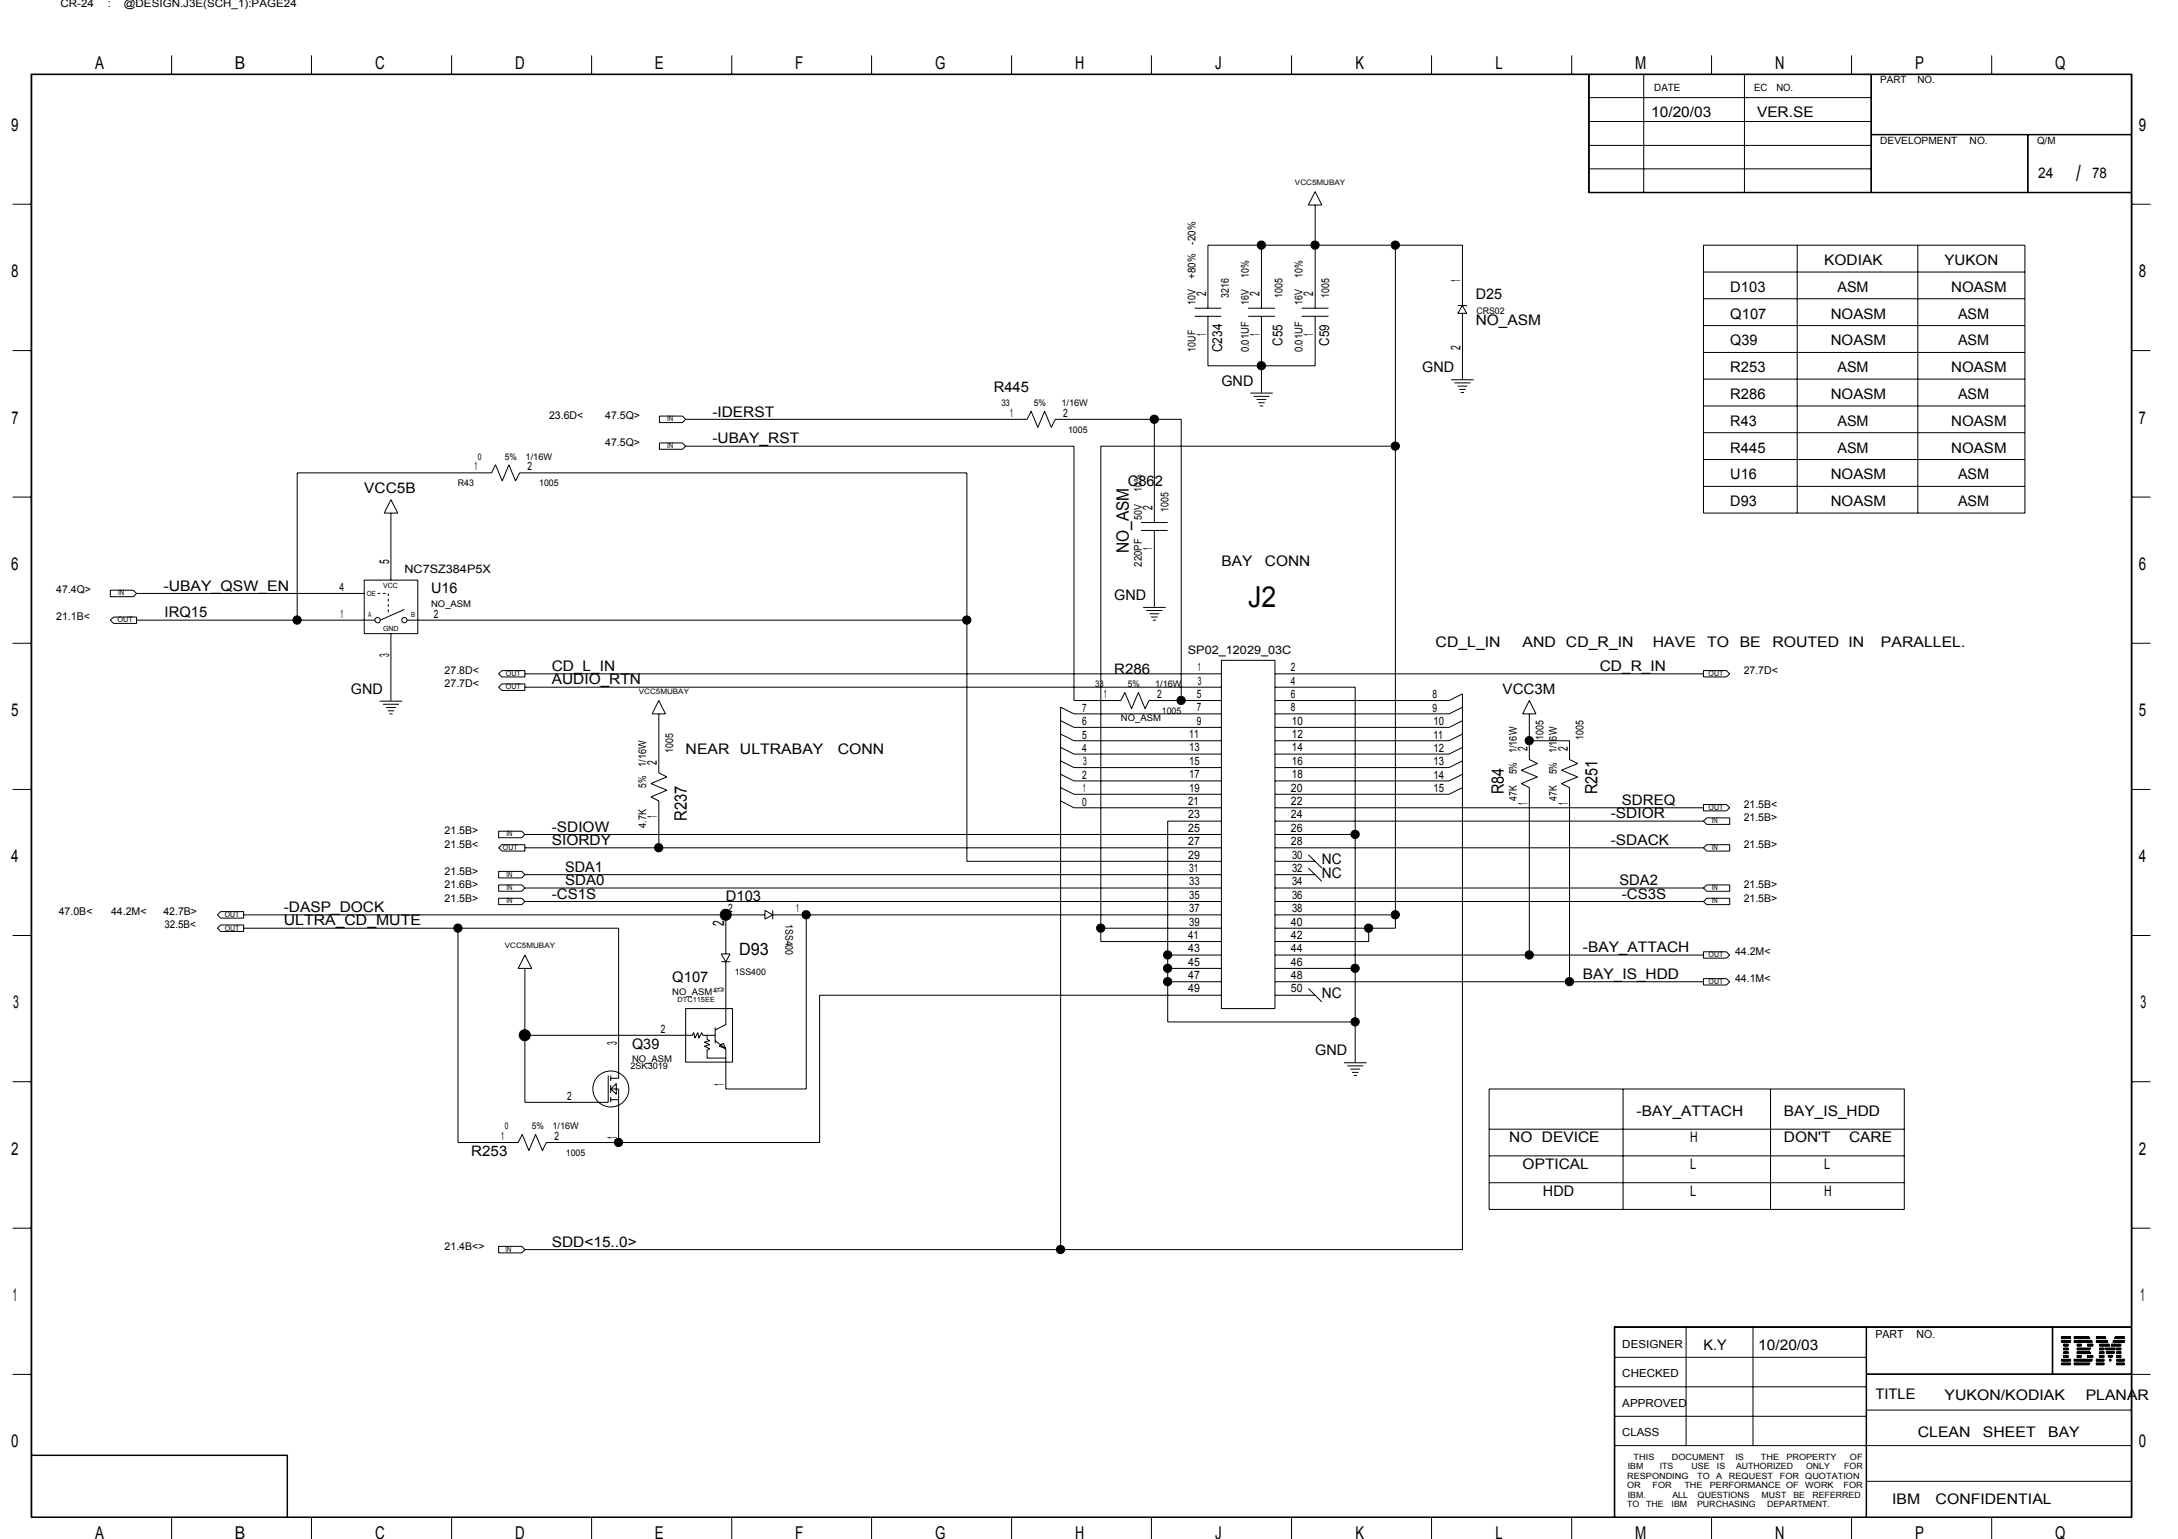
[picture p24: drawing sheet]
<svg xmlns="http://www.w3.org/2000/svg" width="297mm" height="210mm" viewBox="0 0 297 210" stroke-linecap="round" stroke-linejoin="round" font-family="sans-serif">
<defs><g id="words">
<text font-size="3.9" x="170.2" y="82.8">J2</text>
<text font-size="3.1" x="283.2" y="24.6">/</text>
<g font-size="2.4">
<text x="13" y="9.4">A</text>
<text x="32" y="9.4">B</text>
<text x="51.2" y="9.4">C</text>
<text x="70.2" y="9.4">D</text>
<text x="89.3" y="9.4">E</text>
<text x="108.4" y="9.4">F</text>
<text x="127.5" y="9.4">G</text>
<text x="146.6" y="9.4">H</text>
<text x="165.7" y="9.4">J</text>
<text x="184.8" y="9.4">K</text>
<text x="203.9" y="9.4">L</text>
<text x="223" y="9.4">M</text>
<text x="242.1" y="9.4">N</text>
<text x="261.2" y="9.4">P</text>
<text x="280.3" y="9.4">Q</text>
<text x="1.5" y="17.9">9</text>
<text x="291.7" y="17.9">9</text>
<text x="1.5" y="37.8">8</text>
<text x="291.7" y="37.8">8</text>
<text x="1.6" y="57.8">7</text>
<text x="291.7" y="57.8">7</text>
<text x="1.5" y="77.7">6</text>
<text x="291.7" y="77.7">6</text>
<text x="1.5" y="97.7">5</text>
<text x="291.7" y="97.7">5</text>
<text x="1.5" y="117.6">4</text>
<text x="291.7" y="117.6">4</text>
<text x="1.8" y="137.5">3</text>
<text x="291.9" y="137.5">3</text>
<text x="1.5" y="157.5">2</text>
<text x="291.7" y="157.5">2</text>
<text x="1.8" y="177.5">1</text>
<text x="291.9" y="177.5">1</text>
<text x="1.5" y="197.4">0</text>
<text x="291.7" y="197.4">0</text>
<text x="13" y="209.9">A</text>
<text x="32" y="209.9">B</text>
<text x="51.2" y="209.9">C</text>
<text x="70.2" y="209.9">D</text>
<text x="89.3" y="209.9">E</text>
<text x="108.4" y="209.9">F</text>
<text x="127.5" y="209.9">G</text>
<text x="146.6" y="209.9">H</text>
<text x="165.7" y="209.9">J</text>
<text x="184.8" y="209.9">K</text>
<text x="203.9" y="209.9">L</text>
<text x="223" y="209.9">M</text>
<text x="242.1" y="209.9">N</text>
<text x="261.2" y="209.9">P</text>
<text x="280.3" y="209.9">Q</text>
</g>
<g font-size="2.3">
<text x="153.9" y="75.5" transform="rotate(-90 153.9 75.5)">NO_ASM</text>
<text x="93.7" y="112" transform="rotate(-90 93.7 112)">R237</text>
<text x="205.1" y="108.3" transform="rotate(-90 205.1 108.3)">R84</text>
<text x="217.9" y="108.3" transform="rotate(-90 217.9 108.3)">R251</text>
<text x="100.8" y="130.3">D93</text>
</g>
<g font-size="2.2">
<text x="98.8" y="126.2" transform="rotate(-90 98.8 126.2)">2</text>
<text x="98.8" y="135.5" transform="rotate(-90 98.8 135.5)">1</text>
</g>
<g font-size="2">
<text x="225.2" y="15.9">10/20/03</text>
<text x="239.6" y="15.9">VER.SE</text>
<text x="278" y="24.3">24</text>
<text x="285.3" y="24.3">78</text>
<text x="201.3" y="40.7">D25</text>
<text x="236" y="39.8">D103</text>
<text x="248.8" y="36.2">KODIAK</text>
<text x="250.6" y="39.8">ASM</text>
<text x="265.2" y="36.2">YUKON</text>
<text x="266.1" y="39.8">NOASM</text>
<text x="201.3" y="44.4">NO_ASM</text>
<text x="236" y="47.1">Q39</text>
<text x="236" y="43.5">Q107</text>
<text x="249.7" y="43.5">NOASM</text>
<text x="249.7" y="47.1">NOASM</text>
<text x="267" y="47.1">ASM</text>
<text x="267" y="43.5">ASM</text>
<text x="135.5" y="53.5">R445</text>
<text x="166.6" y="52.6">GND</text>
<text x="194" y="50.8">GND</text>
<text x="236" y="50.8">R253</text>
<text x="250.6" y="50.8">ASM</text>
<text x="266.1" y="50.8">NOASM</text>
<text x="97.2" y="56.8">-IDERST</text>
<text x="236" y="58.1">R43</text>
<text x="236" y="54.4">R286</text>
<text x="249.7" y="54.4">NOASM</text>
<text x="250.6" y="58.1">ASM</text>
<text x="266.1" y="58.1">NOASM</text>
<text x="267" y="54.4">ASM</text>
<text x="97.2" y="60.5">-UBAY_RST</text>
<text x="236" y="65.4">U16</text>
<text x="236" y="61.7">R445</text>
<text x="249.7" y="65.4">NOASM</text>
<text x="250.6" y="61.7">ASM</text>
<text x="266.1" y="61.7">NOASM</text>
<text x="267" y="65.4">ASM</text>
<text x="49.7" y="67.2">VCC5B</text>
<text x="153.8" y="66.3">C862</text>
<text x="236" y="69">D93</text>
<text x="249.7" y="69">NOASM</text>
<text x="267" y="69">ASM</text>
<text x="166.6" y="77.3">BAY</text>
<text x="172.5" y="77.3">CONN</text>
<text x="22.3" y="80.6">-UBAY_QSW_EN</text>
<text x="58.8" y="80.9">U16</text>
<text x="152" y="81.8">GND</text>
<text x="22.5" y="84.2">IRQ15</text>
<text x="195.8" y="88.2">CD_L_IN</text>
<text x="207.6" y="88.2">AND CD_R_IN</text>
<text x="225.4" y="88.2">HAVE</text>
<text x="232.8" y="88.2">TO</text>
<text x="237.3" y="88.2">BE</text>
<text x="241.7" y="88.2">ROUTED IN</text>
<text x="256.5" y="88.2">PARALLEL.</text>
<text x="47.9" y="94.6">GND</text>
<text x="75.2" y="93.3">AUDIO_RTN</text>
<text x="75.2" y="91.5">CD_L_IN</text>
<text x="152" y="91.9">R286</text>
<text x="204.9" y="94.6">VCC3M</text>
<text x="218.2" y="91.5">CD_R_IN</text>
<text x="93.5" y="102.8">NEAR</text>
<text x="100.9" y="102.8">ULTRABAY</text>
<text x="114.3" y="102.8">CONN</text>
<text x="75.2" y="113.4">-SDIOW</text>
<text x="219.7" y="111.6">-SDIOR</text>
<text x="221.2" y="109.8">SDREQ</text>
<text x="75.2" y="115.3">SIORDY</text>
<text x="77.1" y="118.9">SDA1</text>
<text x="180.3" y="119.7">NC</text>
<text x="180.3" y="117.9">NC</text>
<text x="219.7" y="115.3">-SDACK</text>
<text x="38.7" y="124.4">-DASP_DOCK</text>
<text x="75.2" y="122.6">-CS1S</text>
<text x="77.1" y="120.7">SDA0</text>
<text x="99" y="122.9">D103</text>
<text x="220.8" y="120.7">SDA2</text>
<text x="221.2" y="122.6">-CS3S</text>
<text x="38.7" y="126.2">ULTRA_CD_MUTE</text>
<text x="215.9" y="129.9">-BAY_ATTACH</text>
<text x="91.7" y="133.9">Q107</text>
<text x="180.3" y="136.1">NC</text>
<text x="215.9" y="133.5">BAY_IS_HDD</text>
<text x="86.2" y="143">Q39</text>
<text x="179.4" y="143.9">GND</text>
<text x="205.8" y="155.8">NO DEVICE</text>
<text x="223.2" y="152.1">-BAY_ATTACH</text>
<text x="230.5" y="155.8">H</text>
<text x="243.3" y="155.8">DON'T</text>
<text x="243.3" y="152.1">BAY_IS_HDD</text>
<text x="252.2" y="155.8">CARE</text>
<text x="64.3" y="157.6">R253</text>
<text x="207.7" y="159.4">OPTICAL</text>
<text x="230.5" y="159.4">L</text>
<text x="248.8" y="159.4">L</text>
<text x="210.4" y="163.1">HDD</text>
<text x="230.5" y="163.1">L</text>
<text x="248.8" y="163.1">H</text>
<text x="75.2" y="170.1">SDD&lt;15..0&gt;</text>
<text x="232.3" y="184.1">K.Y</text>
<text x="239.8" y="184.1">10/20/03</text>
<text x="255.8" y="190.8">TITLE</text>
<text x="265.2" y="190.9">YUKON/KODIAK</text>
<text x="284.5" y="190.9">PLANAR</text>
<text x="261.6" y="196">CLEAN</text>
<text x="270.4" y="196">SHEET</text>
<text x="279.3" y="196">BAY</text>
<text x="258.1" y="205.1">IBM</text>
<text x="264" y="205.1">CONFIDENTIAL</text>
</g>
<g font-size="1.9">
<text x="174.9" y="47.1" transform="rotate(-90 174.9 47.1)">C55</text>
<text x="181.3" y="47.1" transform="rotate(-90 181.3 47.1)">C59</text>
<text x="166.7" y="48.1" transform="rotate(-90 166.7 48.1)">C234</text>
</g>
<g font-size="1.8">
<text x="164.5" y="40.4" transform="rotate(-90 164.5 40.4)">2</text>
<text x="171.8" y="40.4" transform="rotate(-90 171.8 40.4)">2</text>
<text x="179.1" y="40.4" transform="rotate(-90 179.1 40.4)">2</text>
<text x="199.2" y="38.4" transform="rotate(-90 199.2 38.4)">1</text>
<text x="164.5" y="45.8" transform="rotate(-90 164.5 45.8)">1</text>
<text x="171.8" y="45.8" transform="rotate(-90 171.8 45.8)">1</text>
<text x="179.1" y="45.8" transform="rotate(-90 179.1 45.8)">1</text>
<text x="199.2" y="47.8" transform="rotate(-90 199.2 47.8)">2</text>
<text x="157.2" y="69.6" transform="rotate(-90 157.2 69.6)">2</text>
<text x="53.1" y="76.9" transform="rotate(-90 53.1 76.9)">5</text>
<text x="157.2" y="75" transform="rotate(-90 157.2 75)">1</text>
<text x="53.1" y="89.6" transform="rotate(-90 53.1 89.6)">3</text>
<text x="89.6" y="104.3" transform="rotate(-90 89.6 104.3)">2</text>
<text x="208.3" y="102.5" transform="rotate(-90 208.3 102.5)">2</text>
<text x="213.8" y="102.5" transform="rotate(-90 213.8 102.5)">2</text>
<text x="89.6" y="111.6" transform="rotate(-90 89.6 111.6)">1</text>
<text x="208.3" y="109.7" transform="rotate(-90 208.3 109.7)">1</text>
<text x="213.8" y="109.7" transform="rotate(-90 213.8 109.7)">1</text>
<text x="98.7" y="135.2" transform="rotate(-90 98.7 135.2)">3</text>
<text x="84.1" y="142.5" transform="rotate(-90 84.1 142.5)">3</text>
<text x="98.7" y="148.1" transform="rotate(-90 98.7 148.1)">1</text>
<text x="84.1" y="155.4" transform="rotate(-90 84.1 155.4)">1</text>
</g>
<g font-size="1.6">
<text x="137.8" y="56.8">1</text>
<text x="145" y="56.8">2</text>
<text x="64.7" y="64.1">1</text>
<text x="72" y="64.1">2</text>
<text x="46.3" y="80.6">4</text>
<text x="55.2" y="78.2">NC7SZ384P5X</text>
<text x="46.4" y="84.2">1</text>
<text x="59.2" y="84.2">2</text>
<text x="162" y="89.1">SP02_12029_03C</text>
<text x="150.6" y="95.2">1</text>
<text x="157.8" y="95.2">2</text>
<text x="163.2" y="95.2">5</text>
<text x="163.3" y="91.5">1</text>
<text x="163.4" y="93.4">3</text>
<text x="176.1" y="95.2">6</text>
<text x="176.1" y="93.4">4</text>
<text x="176.1" y="91.5">2</text>
<text x="195.4" y="95.2">8</text>
<text x="147.6" y="100.7">5</text>
<text x="147.6" y="98.9">6</text>
<text x="147.6" y="97.1">7</text>
<text x="162.2" y="100.7">11</text>
<text x="163.2" y="98.8">9</text>
<text x="163.2" y="97">7</text>
<text x="176.1" y="97">8</text>
<text x="176.2" y="100.7">12</text>
<text x="176.2" y="98.8">10</text>
<text x="195.4" y="97.1">9</text>
<text x="195.5" y="98.9">10</text>
<text x="195.5" y="100.7">11</text>
<text x="147.6" y="102.6">4</text>
<text x="147.6" y="106.2">2</text>
<text x="147.7" y="104.4">3</text>
<text x="162.2" y="108">19</text>
<text x="162.2" y="106.2">17</text>
<text x="162.2" y="104.3">15</text>
<text x="162.2" y="102.5">13</text>
<text x="176.1" y="108">20</text>
<text x="176.2" y="106.2">18</text>
<text x="176.2" y="104.3">16</text>
<text x="176.2" y="102.5">14</text>
<text x="195.5" y="102.6">12</text>
<text x="195.5" y="104.4">13</text>
<text x="195.5" y="106.2">14</text>
<text x="147.6" y="109.9">0</text>
<text x="147.7" y="108">1</text>
<text x="162" y="113.5">25</text>
<text x="162" y="111.6">23</text>
<text x="162" y="109.8">21</text>
<text x="176.1" y="113.5">26</text>
<text x="176.1" y="111.6">24</text>
<text x="176.1" y="109.8">22</text>
<text x="195.5" y="108">15</text>
<text x="162" y="117.1">29</text>
<text x="162" y="115.3">27</text>
<text x="162.2" y="118.9">31</text>
<text x="176.1" y="115.3">28</text>
<text x="176.2" y="117.1">30</text>
<text x="176.2" y="118.9">32</text>
<text x="99.3" y="124.4">2</text>
<text x="108.6" y="124.4">1</text>
<text x="162.2" y="124.4">37</text>
<text x="162.2" y="122.6">35</text>
<text x="162.2" y="120.8">33</text>
<text x="176.2" y="124.4">38</text>
<text x="176.2" y="122.6">36</text>
<text x="176.2" y="120.8">34</text>
<text x="162" y="131.7">45</text>
<text x="162" y="129.9">43</text>
<text x="162" y="128.1">41</text>
<text x="162.2" y="126.2">39</text>
<text x="176.1" y="126.2">40</text>
<text x="176.1" y="131.7">46</text>
<text x="176.1" y="129.9">44</text>
<text x="176.1" y="128.1">42</text>
<text x="162" y="135.4">49</text>
<text x="162" y="133.5">47</text>
<text x="176.1" y="135.4">50</text>
<text x="176.1" y="133.5">48</text>
<text x="90.1" y="140.8">2</text>
<text x="77.4" y="150">2</text>
<text x="68.4" y="155.5">1</text>
<text x="75.6" y="155.5">2</text>
</g>
<g font-size="1.5">
<text x="8.3" y="1">CR-24</text>
<text x="14.7" y="1">:</text>
<text x="16.9" y="1">@DESIGN.J3E(SCH_1):PAGE24</text>
<text x="163" y="33.4" transform="rotate(-90 163 33.4)">-20%</text>
<text x="163" y="41.6" transform="rotate(-90 163 41.6)">10V</text>
<text x="163" y="38" transform="rotate(-90 163 38)">+80%</text>
<text x="167.6" y="40.6" transform="rotate(-90 167.6 40.6)">3216</text>
<text x="170.3" y="41.6" transform="rotate(-90 170.3 41.6)">16V</text>
<text x="170.3" y="37.9" transform="rotate(-90 170.3 37.9)">10%</text>
<text x="174.9" y="40.6" transform="rotate(-90 174.9 40.6)">1005</text>
<text x="177.6" y="37.9" transform="rotate(-90 177.6 37.9)">10%</text>
<text x="177.6" y="41.6" transform="rotate(-90 177.6 41.6)">16V</text>
<text x="181.3" y="40.6" transform="rotate(-90 181.3 40.6)">1005</text>
<text x="163" y="48" transform="rotate(-90 163 48)">10UF</text>
<text x="170.3" y="48.1" transform="rotate(-90 170.3 48.1)">0.01UF</text>
<text x="177.6" y="48.1" transform="rotate(-90 177.6 48.1)">0.01UF</text>
<text x="74.9" y="57.2">23.6D&lt;</text>
<text x="82.5" y="57.2">47.5Q&gt;</text>
<text x="82.5" y="60.9">47.5Q&gt;</text>
<text x="155.7" y="70.9" transform="rotate(-90 155.7 70.9)">50V</text>
<text x="155.7" y="67.1" transform="rotate(-90 155.7 67.1)">10%</text>
<text x="159.4" y="69.9" transform="rotate(-90 159.4 69.9)">1005</text>
<text x="155.7" y="77.3" transform="rotate(-90 155.7 77.3)">220PF</text>
<text x="7.7" y="80.9">47.4Q&gt;</text>
<text x="7.7" y="84.6">21.1B&lt;</text>
<text x="60.6" y="93.7">27.7D&lt;</text>
<text x="60.6" y="91.9">27.8D&lt;</text>
<text x="237.8" y="91.9">27.7D&lt;</text>
<text x="210.5" y="100.9" transform="rotate(-90 210.5 100.9)">1005</text>
<text x="216" y="100.9" transform="rotate(-90 216 100.9)">1005</text>
<text x="88.1" y="107.4" transform="rotate(-90 88.1 107.4)">5%</text>
<text x="88.1" y="104.6" transform="rotate(-90 88.1 104.6)">1/16W</text>
<text x="91.8" y="102.7" transform="rotate(-90 91.8 102.7)">1005</text>
<text x="206.9" y="105.6" transform="rotate(-90 206.9 105.6)">5%</text>
<text x="206.9" y="102.7" transform="rotate(-90 206.9 102.7)">1/16W</text>
<text x="212.3" y="105.6" transform="rotate(-90 212.3 105.6)">5%</text>
<text x="212.3" y="102.7" transform="rotate(-90 212.3 102.7)">1/16W</text>
<text x="60.6" y="113.8">21.5B&gt;</text>
<text x="88.1" y="112.9" transform="rotate(-90 88.1 112.9)">4.7K</text>
<text x="206.9" y="109.2" transform="rotate(-90 206.9 109.2)">47K</text>
<text x="212.3" y="109.2" transform="rotate(-90 212.3 109.2)">47K</text>
<text x="237.8" y="110.2">21.5B&lt;</text>
<text x="237.8" y="112">21.5B&gt;</text>
<text x="60.6" y="115.6">21.5B&lt;</text>
<text x="60.6" y="119.3">21.5B&gt;</text>
<text x="237.8" y="115.6">21.5B&gt;</text>
<text x="8" y="124.8">47.0B&lt;</text>
<text x="15.2" y="124.8">44.2M&lt;</text>
<text x="22.3" y="124.8">42.7B&gt;</text>
<text x="60.6" y="123">21.5B&gt;</text>
<text x="60.6" y="121.1">21.6B&gt;</text>
<text x="237.8" y="121.1">21.5B&gt;</text>
<text x="237.8" y="123">21.5B&gt;</text>
<text x="22.4" y="126.6">32.5B&lt;</text>
<text x="236.6" y="130.3">44.2M&lt;</text>
<text x="236.6" y="133.9">44.1M&lt;</text>
<text x="60.6" y="170.4">21.4B&lt;&gt;</text>
<text x="221.3" y="183.8">DESIGNER</text>
<text x="255.8" y="182.5">PART</text>
<text x="261.4" y="182.5">NO.</text>
<text x="221.3" y="191.9">APPROVED</text>
<text x="221.3" y="187.8">CHECKED</text>
<text x="221.3" y="195.9">CLASS</text>
</g>
<g font-size="1.4">
<text x="256.4" y="11.4">PART</text>
<text x="261.5" y="11.4">NO.</text>
<text x="225.6" y="12.4">DATE</text>
<text x="239.2" y="12.4">EC</text>
<text x="242.3" y="12.4">NO.</text>
<text x="256.4" y="19.7">DEVELOPMENT</text>
<text x="268.6" y="19.7">NO.</text>
<text x="277.8" y="19.7">Q/M</text>
<text x="107.1" y="126" transform="rotate(90 107.1 126)">1SS400</text>
</g>
<g font-size="1.3">
<text x="136.6" y="55.4">33</text>
<text x="141" y="55.4">5%</text>
<text x="144.8" y="55.4">1/16W</text>
<text x="145.7" y="59">1005</text>
<text x="65.2" y="62.7">0</text>
<text x="68.9" y="62.7">5%</text>
<text x="71.7" y="62.7">1/16W</text>
<text x="62.5" y="66.3">R43</text>
<text x="73.5" y="66.3">1005</text>
<text x="58.8" y="82.8">NO_ASM</text>
<text x="149.3" y="93.7">33</text>
<text x="153.8" y="93.7">5%</text>
<text x="157.5" y="93.7">1/16W</text>
<text x="152.9" y="98.3">NO_ASM</text>
<text x="158.5" y="97.4">1005</text>
<text x="91.7" y="135.7">NO_ASM</text>
<text x="86.2" y="144.9">NO_ASM</text>
<text x="68.9" y="154">0</text>
<text x="72.5" y="154">5%</text>
<text x="75.3" y="154">1/16W</text>
<text x="77.2" y="157.6">1005</text>
</g>
<g font-size="1.2">
<text x="201.4" y="42.8">CRS02</text>
<text x="100.2" y="133">1SS400</text>
<text x="86" y="145.8">2SK3019</text>
<text x="221.9" y="203">OR</text>
<text x="221.9" y="201.7">RESPONDING</text>
<text x="222" y="200.4">IBM</text>
<text x="222.8" y="199.1">THIS</text>
<text x="225.4" y="203">FOR</text>
<text x="226.4" y="200.4">ITS</text>
<text x="228" y="199.1">DOCUMENT</text>
<text x="229.7" y="203">THE</text>
<text x="230.7" y="200.4">USE</text>
<text x="231.5" y="201.7">TO</text>
<text x="233.2" y="203">PERFORMANCE OF</text>
<text x="234.1" y="201.7">A</text>
<text x="234.2" y="200.4">IS</text>
<text x="235.8" y="201.7">REQUEST</text>
<text x="236.7" y="199.1">IS</text>
<text x="236.8" y="200.4">AUTHORIZED</text>
<text x="240.2" y="199.1">THE</text>
<text x="242.7" y="201.7">FOR</text>
<text x="243.6" y="199.1">PROPERTY</text>
<text x="246.2" y="203">WORK</text>
<text x="246.2" y="201.7">QUOTATION</text>
<text x="246.3" y="200.4">ONLY</text>
<text x="251.4" y="203">FOR</text>
<text x="251.5" y="200.4">FOR</text>
<text x="252.3" y="199.1">OF</text>
<text x="221.9" y="205.6">TO</text>
<text x="222" y="204.3">IBM.</text>
<text x="224.5" y="205.6">THE</text>
<text x="228" y="205.6">IBM</text>
<text x="228.1" y="204.3">ALL</text>
<text x="231.5" y="205.6">PURCHASING</text>
<text x="231.6" y="204.3">QUESTIONS</text>
<text x="240.2" y="204.3">MUST</text>
<text x="241" y="205.6">DEPARTMENT.</text>
<text x="244.6" y="204.3">BE</text>
<text x="247.2" y="204.3">REFERRED</text>
</g>
<g font-size="1">
<text x="176.6" y="25.2">VCC5MUBAY</text>
<text x="91" y="57.5">IN</text>
<text x="91" y="61.1">IN</text>
<text x="16.1" y="81.2">IN</text>
<text x="50" y="81.3">OE</text>
<text x="52.2" y="80.2">VCC</text>
<text x="16" y="84.9">OUT</text>
<text x="50.2" y="84.2">A</text>
<text x="52.2" y="86">GND</text>
<text x="56.1" y="84.2">B</text>
<text x="69" y="92.2">OUT</text>
<text x="69" y="94">OUT</text>
<text x="87.1" y="94.6">VCC5MUBAY</text>
<text x="233" y="92.2">OUT</text>
<text x="233" y="110.5">OUT</text>
<text x="233.5" y="112.3">IN</text>
<text x="68.6" y="116">OUT</text>
<text x="69.1" y="119.6">IN</text>
<text x="69.1" y="114.1">IN</text>
<text x="233.5" y="115.9">IN</text>
<text x="30.6" y="125.1">OUT</text>
<text x="69.1" y="121.4">IN</text>
<text x="69.1" y="123.2">IN</text>
<text x="233.5" y="123.2">IN</text>
<text x="233.5" y="121.4">IN</text>
<text x="30.6" y="126.9">OUT</text>
<text x="68.9" y="129.3">VCC5MUBAY</text>
<text x="233" y="130.6">OUT</text>
<text x="92.4" y="136.6">DTC115EE</text>
<text x="233" y="134.2">OUT</text>
<text x="68.9" y="170.8">IN</text>
</g>
</g></defs>
<g fill="none" stroke="#000" stroke-width=".14">
<path d="M4.2 10.1h286.6v196.9h-286.6zM4.3 10.2h286.4v196.7h-286.4zM23.4 7.6v2.5M42.5 7.6v2.5M61.6 7.6v2.5M80.7 7.6v2.5M99.8 7.6v2.5M118.9 7.6v2.5M138 7.6v2.5M157 7.6v2.5M176.1 7.6v2.5M195.2 7.6v2.5"/>
<path d="M214.4 7.6v2.5M216.7 10.1v16.2h74.1M216.7 19.8h38.5M216.7 16.6h38.5M216.7 13.3h38.5M216.7 10.1v16.2M224.2 10.1v16.2M233.4 7.6v2.5M237.9 10.1v16.2M252.5 7.6v2.5M255.2 10.1v16.2M255.2 18.4h35.6"/>
<path d="M255.2 18.3h35.6M271.6 7.6v2.5M276.5 18.4v7.9M276.6 18.4v7.9M1.7 27.9h2.5M172 33.4v8.6M179.4 28v14M179.4 26.1l.9 1.9h-1.9zM190.3 33.4v93.2h-16.4M216.7 26.2h74.1M216.7 23h38.5M232.3 33.4h43.9v36.6h-43.9z"/>
<path d="M232.3 37.1h43.9M245.1 33.4v36.6M261.6 33.4v36.6M290.8 27.9h2.5M1.7 47.8h2.5M89.9 56.7h3.2l.4 .5-.4 .4h-3.2zM93.5 57.2h46.6l.5-1.1 .9 2.2 1-2.2 .9 2.2 .5-1.1h17.2v38.3M157.4 57.2v14.1M162.9 43.1h3.7M162.9 42h3.7M164.7 43.1v6.8h14.7v-6.8M170.2 43.1h3.7"/>
<path d="M170.2 42h3.7M170.5 53.6h3.1M171 54.1h2.1M171.4 54.5h1.3M171.6 54.9h.9M171.8 55.4h.5M172 43.1v10.4M177.5 43.1h3.7M177.5 42h3.7M197.9 51.8h3.1M198.3 52.2h2.3M198.8 52.7h1.3"/>
<path d="M198.8 41.7h1.3M199 53.1h.9M199.2 53.5h.5M199.4 41.7v-8.3h-34.7v8.6M199.4 42.7v9M199.4 41.7l.6 1h-1.2zM232.3 55.4h43.9M232.3 40.7h43.9M232.3 44.4h43.9M232.3 48.1h43.9M232.3 51.7h43.9M232.3 59h43.9"/>
<path d="M290.8 47.8h2.5M1.7 67.8h2.5M49.7 79.1h7.3v7.3h-7.3zM53.3 68.2l.9 1.8h-1.8zM53.3 70v9.1M89.9 60.4h3.2l.4 .5-.4 .4h-3.2zM93.5 60.9h53v34.6h6.4l.5-1.1 .9 2.2 1-2.2 .9 2.2 .5-1.1h9.9M155.6 72.3h3.7M155.6 71.3h3.7M157.4 72.3v10.5M190.3 60.9h-40.2v67.5h16.5M232.3 66.3h43.9"/>
<path d="M232.3 62.7h43.9M290.8 67.8h2.5M1.7 87.7h2.5M15 84.6l.5-.4h3.1v.8h-3.1zM15 80.5h3.2l.4 .4-.4 .5h-3.2zM18.6 84.6h32.5M18.6 80.9h31.1M40.5 84.6v-20.1h26.5l.6-1.1 .9 2.2 .9-2.2 .9 2.2 .6-1.1h61v53h34.7M51.5 80.9h.4M51.8 95.6h3.1M52.2 96.1h2.2M52.2 80.9h.4"/>
<path d="M52.7 96.5h1.3M52.9 96.9h.9M53 80.9v.4M53 81.7v.3M53 82.4v.4M53 83.1v.4M53.1 97.4h.4M53.3 86.4v9.1M55.2 83.1l-3.3 1.5M55.5 84.6h76.4M68 91.9l.4-.4h3.2v.8h-3.2zM68 93.7l.4-.4h3.2v.9h-3.2z"/>
<path d="M71.6 91.9h95M71.6 93.7h95M89.8 95.5l1 1.9h-1.9zM89.8 97.4v8l1.1 .6-2.1 .9 2.1 .9-2.1 .9 1 .5v6.4M144.6 98.3l1.9 .9h20.1M155.9 82.8h3.1M156.3 83.3h2.2M156.8 83.7h1.3M157 84.2h.9M157.2 84.6h.4M166.6 97.4h-20.1l-1.9-.9v73.9M166.6 90.1h7.3v47.5h-7.3z"/>
<path d="M173.9 91.9h58.4M173.9 93.7h10.9v51.2M173.9 95.5h23.7l1.8-.9v75.8h-127.8M199.4 98.3l-1.8 .9h-23.7M199.4 96.5l-1.8 .9h-23.7M208.6 95.5l.9 1.9h-1.8zM208.6 97.4v6.2l1.1 .5-2.2 1 2.2 .9-2.2 .9 1.1 .5v22.9M232.3 91.5h3.2l.4 .4-.4 .4h-3.2zM290.8 87.7h2.5M1.7 107.7h2.5M68 115.6l.4-.4h3.2v.9h-3.2zM68 113.4h3.2l.4 .4-.4 .5h-3.2z"/>
<path d="M68 118.9h3.2l.4 .4-.4 .4h-3.2zM71.6 113.8h95M71.6 115.6h95M71.6 119.3h95M144.6 105.6l1.9 .9h20.1M144.6 109.2l1.9 1h20.1M144.6 107.4l1.9 .9h20.1M144.6 103.8l1.9 .9h20.1M144.6 100.1l1.9 .9h20.1M144.6 101.9l1.9 .9h20.1M166.6 112h-7.3v27.4h25.5M173.9 110.2h58.4"/>
<path d="M173.9 112h58.4M173.9 113.8h10.9M173.9 115.6h58.4M173.9 117.5h5.5M173.9 119.3h5.5M178.4 116.6l1.9 1.8M178.4 118.4l1.9 1.8M199.4 105.6l-1.8 .9h-23.7M199.4 107.4l-1.8 .9h-23.7M199.4 103.8l-1.8 .9h-23.7M199.4 100.1l-1.8 .9h-23.7M199.4 101.9l-1.8 .9h-23.7"/>
<path d="M208.6 101h5.5v2.6l1.1 .5-2.2 1 2.2 .9-2.2 .9 1.1 .5v26.5M232.3 109.7h3.2l.4 .5-.4 .4h-3.2zM232.3 115.6l.5-.4h3.1v.9h-3.1zM232.8 111.5h3.1v.9h-3.1l-.5-.4zM290.8 107.7h2.5M1.7 127.6h2.5M29.7 126.6l.4-.4h3.1v.8h-3.1zM30.1 124.3h3.1v.9h-3.1l-.4-.4zM33.2 124.8h71.1M33.2 126.6h51.2v20.5h-1.1M62.5 126.6v29.2h8.2l.5-1.1 .9 2.2 .9-2.2 1 2.2 .5-1.1h37.3v-20.1h54.8M68 120.7h3.2l.4 .4-.4 .5h-3.2z"/>
<path d="M68 122.5h3.2l.4 .5-.4 .4h-3.2zM71.6 121.1h95M71.6 123h95M71.6 130.3l.9 1.8h-1.8zM71.6 132.1v18.2h11.3v-3.6M93.5 137.6h6.4v7.3h-6.4zM98.4 130.1h1.2l-.6 1.1zM98.4 131.2h1.2M99 124.8v5.3M99 131.2v8.5l-1.5 .8M104.3 124.2l1.1 .6-1.1 .5zM105.4 124.8h61.2"/>
<path d="M105.4 124.2v1.2M110 124.8v23.7h-11v-5.5M150.1 126.6h16.5M159.3 130.3h7.3M159.3 132.1h7.3M159.3 133.9h7.3M173.9 121.1h58.4M173.9 123h58.4M173.9 124.8h16.4M173.9 130.3h58.4M173.9 132.1h10.9M173.9 133.9h58.4"/>
<path d="M173.9 135.7h5.5M178.4 134.8l1.9 1.9M186.7 126.6v1.8h-12.8M232.3 129.8h3.2l.4 .5-.4 .4h-3.2zM232.3 133.5h3.2l.4 .4-.4 .4h-3.2zM232.3 121.1l.5-.4h3.1v.9h-3.1zM232.8 122.5h3.1v.9h-3.1l-.5-.4zM290.8 127.6h2.5M1.7 147.5h2.5M71.6 141.2h22.8l.2-.4 .2 .8 .4-.8 .1 .8 .4-.8 .2 .4h1.6M83.3 146.7v.7M83.3 148v1.1"/>
<path d="M83.3 149.6v.7M83.3 150h1.1M83.3 148.5l.7-.7v1.4zM83.3 148.5h1.1v7.3M96.4 141.2v.6l.4 .1-.7 .2 .7 .4-.7 .2 .7 .3-.4 .2v1.1h2.6M97.5 140.1v2.2M97.5 141.9l1.5 1.1M98.1 142.7l.5-.4 .4 .7zM183.3 144.9h3.1M183.7 145.4h2.2M184.2 145.8h1.3M184.4 146.3h.9"/>
<path d="M184.6 146.7h.5M203.1 148.5h56.6v16.5h-56.6zM203.1 157.6h56.6M203.1 154h56.6M221.4 148.5v16.5M241.5 148.5v16.5M290.8 147.5h2.5M1.7 167.5h2.5M68 170h3.2l.4 .4-.4 .5h-3.2zM203.1 161.3h56.6M290.8 167.5h2.5M1.7 187.5h2.5"/>
<path d="M4.2 198.5h35v8.4M4.2 198.5h35M39.2 198.5v8.4M220.2 185.1h34.3M220.2 181h70.6M220.2 197.2h70.6M220.2 193.2h34.3M220.2 189.1h34.3M220.2 181v25.9M230 181v16.2M239.1 181v16.2M254.5 181v25.9"/>
<path d="M254.5 192.3h36.3M254.5 187.4h36.3M254.5 187.5h38.8M254.6 181v25.9M279.9 181v6.5M280 181v6.5M281.1 182.3l1.3 .1zM281.1 182.4l1.3 .1zM281.1 182.5l1.3 .1zM281.1 182.8l1.3 .1zM281.1 182.9l1.3 .1zM281.1 183l1.3 .1z"/>
<path d="M281.1 185.4h1.3zM281.1 185.5h1.3v.1h-1.3zM281.1 185.9h1.3v.1h-1.3zM281.1 186.1h.1M281.1 185.6h1.3M281.1 186.1h1.3M281.1 186h1.3M281.4 183.3l.7 .1zM281.4 183.9h.7zM281.4 184h.7zM281.4 184.1h.7zM281.4 184.4h.7z"/>
<path d="M281.4 184.5h.7zM281.4 184.6h.7zM281.4 184.9h.7zM281.4 185h.7zM281.4 185.1h.7zM281.4 183.5h.1M281.4 183.6h.1M281.4 183.6h.7M281.4 183.5h.7M282.1 183.5h.1M282.1 183.6h.1M282.4 186.1h.1"/>
<path d="M282.8 182.3l2.1 .1zM282.8 182.4l2.2 .1zM282.8 182.5l2.2 .1zM282.8 182.8l2.5 .1zM282.8 182.9l2.5 .1zM282.8 183l2.6 .1zM282.8 185.4h2.6zM282.8 185.5h2.5v.1h-2.5zM282.8 186h2.2v-.1h-2.2v.1h2.2h-2.2M282.8 186.1h.1M282.8 186.1h2.1M283.2 184.1h1.8z"/>
<path d="M283.2 184.4h1.8zM283.2 183.9h2zM283.2 184.6h2zM283.2 183.3l.7 .1zM283.2 183.5h.1M283.2 183.6h.1M283.2 184h1.9zM283.2 184.5h1.9zM283.2 184.9h.7zM283.2 185h.7zM283.2 185.1h.7zM283.2 183.6h.7"/>
<path d="M283.2 183.5h.7M283.9 183.5h.1M283.9 183.6h.1M284.7 183.3l.8 .1zM284.7 185h.8zM284.7 185.1h.8zM284.7 183.5h.1M284.7 183.6h.1M284.7 184.9h.7zM284.7 183.6h.7M284.7 183.5h.8M284.9 186.1h.1"/>
<path d="M285.3 185.6h-2.5M285.4 183.6h.1M285.5 183.5h.1M285.9 185.4h1.1zM285.9 185.5h1.1v.1h-1.1zM285.9 185.9h1.1v.1h-1.1zM285.9 182.3l1.3 .1zM285.9 182.4l1.3 .1zM285.9 182.5l1.3 .1zM285.9 182.8l1.5 .1zM285.9 182.9l1.5 .1zM285.9 183l1.6 .1z"/>
<path d="M285.9 186.1h.1M285.9 185.6h1.1M285.9 186.1h1.1M285.9 186h1.1M286.3 183.9h.7zM286.3 184h.7zM286.3 184.1h.7zM286.3 184.4h.7zM286.3 184.5h.7zM286.3 184.6h.7zM286.3 184.9h.7zM286.3 185h.7z"/>
<path d="M286.3 185.1h.7zM286.3 183.3l1.4 .1zM286.3 183.5h.1M286.3 183.6h.1M286.3 183.6h1.4M286.3 183.5h1.4M287 186.1h.1M287.1 183.9h1.4zM287.1 184h1.4zM287.2 184.1h1.3zM287.2 184.4h1.2zM287.3 184.5h1z"/>
<path d="M287.3 184.6h1zM287.5 184.9h.6zM287.5 185h.6zM287.6 185.1h.5zM287.7 185.4h.2zM287.7 185.5h.2v.1h-.2zM287.7 183.5h.1M287.7 185.6h.2M287.7 183.6h.1M287.9 183.6h.1M287.9 183.6h1.4M287.9 183.3l1.4 .1z"/>
<path d="M287.9 183.5h.1M287.9 183.5h1.4M288.1 183l1.6 .1zM288.2 182.8l1.5 .1zM288.2 182.9l1.5 .1zM288.4 182.4l1.3 .1zM288.4 182.5l1.3 .1zM288.5 182.3l1.2 .1zM288.6 185.4h1.1zM288.6 185.5h1.1v.1h-1.1zM288.6 185.9h1.1v.1h-1.1zM288.6 183.9h.7z"/>
<path d="M288.6 184h.7zM288.6 184.1h.7zM288.6 184.4h.7zM288.6 184.5h.7zM288.6 184.6h.7zM288.6 184.9h.7zM288.6 185h.7zM288.6 185.1h.7zM288.6 186.1h.1M288.6 185.6h1.1M288.6 186.1h1.1M288.6 186h1.1"/>
<path d="M289.3 183.5h.1M289.3 183.6h.1M289.7 186.1h.1M290.8 181h-70.6v25.9M23.4 206.9v3M42.5 206.9v3M61.6 206.9v3M80.7 206.9v3M99.8 206.9v3M118.9 206.9v3M138 206.9v3M157 206.9v3"/>
<path d="M176.1 206.9v3M195.2 206.9v3M214.4 206.9v3M233.4 206.9v3M252.5 206.9v3M254.5 202h36.3M271.6 206.9v3"/>
<circle cx="51.5" cy="84.6" r=".36"/>
<circle cx="55.2" cy="84.6" r=".36"/>
<circle cx="83.3" cy="148.5" r="2.46"/>
</g>
<g fill="#000" stroke="#000" stroke-width=".14">
<circle cx="172" cy="33.4" r=".57"/>
<circle cx="179.3" cy="33.4" r=".57"/>
<circle cx="190.3" cy="33.4" r=".57"/>
<circle cx="157.4" cy="57.2" r=".57"/>
<circle cx="172" cy="49.9" r=".57"/>
<circle cx="190.3" cy="60.8" r=".57"/>
<circle cx="40.5" cy="84.6" r=".57"/>
<circle cx="131.8" cy="84.6" r=".57"/>
<circle cx="161.1" cy="95.5" r=".57"/>
<circle cx="89.8" cy="115.6" r=".57"/>
<circle cx="184.8" cy="113.8" r=".57"/>
<circle cx="208.6" cy="101" r=".57"/>
<circle cx="62.4" cy="126.6" r=".57"/>
<circle cx="99" cy="124.8" r=".76"/>
<circle cx="109.9" cy="124.8" r=".57"/>
<circle cx="150.1" cy="126.6" r=".57"/>
<circle cx="159.2" cy="130.2" r=".57"/>
<circle cx="159.2" cy="132.1" r=".57"/>
<circle cx="159.2" cy="133.9" r=".57"/>
<circle cx="184.8" cy="139.4" r=".57"/>
<circle cx="184.8" cy="132.1" r=".57"/>
<circle cx="186.6" cy="126.6" r=".57"/>
<circle cx="190.3" cy="124.8" r=".57"/>
<circle cx="208.6" cy="130.2" r=".57"/>
<circle cx="214" cy="133.9" r=".57"/>
<circle cx="71.6" cy="141.2" r=".76"/>
<circle cx="84.4" cy="155.8" r=".57"/>
<circle cx="144.6" cy="170.4" r=".57"/>
</g>
<use href="#words"/>
</svg>
